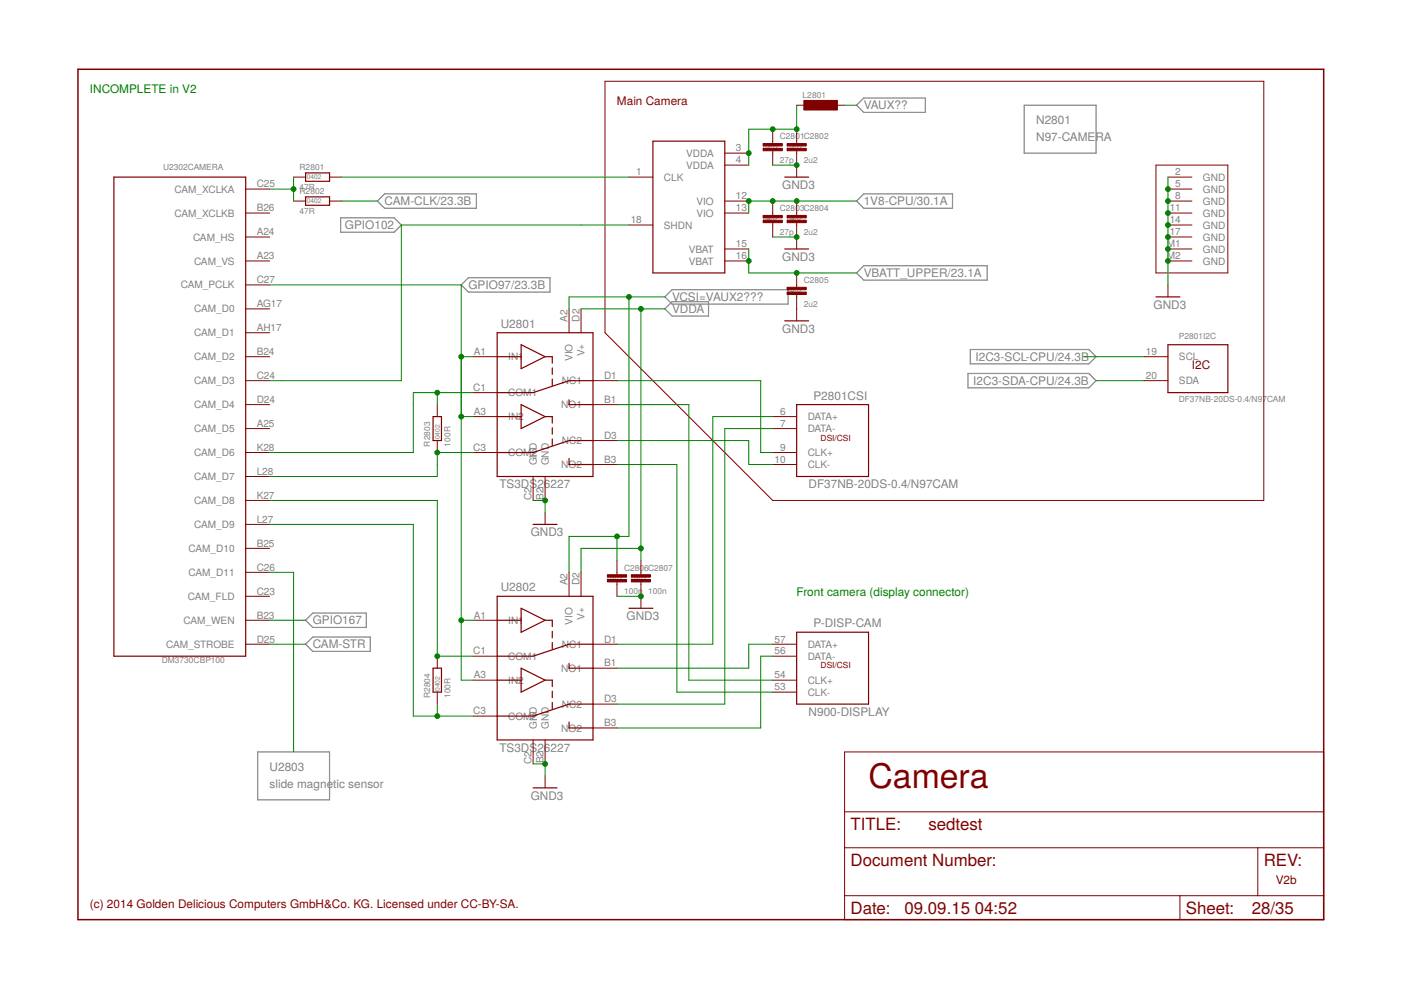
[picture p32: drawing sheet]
<svg xmlns="http://www.w3.org/2000/svg" width="297mm" height="210mm" viewBox="0 0 297 210" stroke-linecap="round" stroke-linejoin="round" font-family="sans-serif">
<defs><g id="words">
<text font-size="7.2" fill="#800000" x="184.1" y="167.1">Camera</text>
<g font-size="3.6" fill="#800000">
<text x="180.3" y="175.9">TITLE:</text>
<text x="196.8" y="175.9">sedtest</text>
<text x="180.3" y="183.6">Document Number:</text>
<text x="267.9" y="183.6">REV:</text>
<text x="180.3" y="193.7">Date:</text>
<text x="191.8" y="193.7">09.09.15</text>
<text x="206.7" y="193.7">04:52</text>
<text x="251.4" y="193.7">Sheet:</text>
<text x="265.4" y="193.7">28/35</text>
</g>
<g font-size="2.5" fill="#008000">
<text x="19.1" y="19.8">INCOMPLETE in V2</text>
<text x="168.9" y="126.4">Front camera (display connector)</text>
</g>
<g font-size="2.5" fill="#800000">
<text x="130.8" y="22.3">Main Camera</text>
<text x="252.7" y="78.2">I2C</text>
<text x="270.5" y="187.4">V2b</text>
<text x="19.1" y="192.4">(c) 2014 Golden Delicious Computers GmbH&amp;Co. KG. Licensed under CC-BY-SA.</text>
</g>
<g font-size="2.5" fill="#808080">
<text x="183.1" y="23.2">VAUX??</text>
<text x="219.7" y="29.9">N97-CAMERA</text>
<text x="219.7" y="26.4">N2801</text>
<text x="165.9" y="40.1">GND3</text>
<text x="81.5" y="43.5">CAM-CLK/23.3B</text>
<text x="183.1" y="43.5">1V8-CPU/30.1A</text>
<text x="73.1" y="48.6">GPIO102</text>
<text x="165.9" y="55.3">GND3</text>
<text x="183.1" y="58.8">VBATT_UPPER/23.1A</text>
<text x="99.3" y="61.3">GPIO97/23.3B</text>
<text x="142.5" y="63.8">VCSI=VAUX2???</text>
<text x="244.6" y="65.5">GND3</text>
<text x="106.2" y="69.5">U2801</text>
<text x="142.5" y="66.4">VDDA</text>
<text x="165.9" y="70.6">GND3</text>
<text x="206.8" y="76.5">I2C3-SCL-CPU/24.3B</text>
<text x="206.4" y="81.6">I2C3-SDA-CPU/24.3B</text>
<text x="172.5" y="84.8">P2801CSI</text>
<text x="105.9" y="103.6">TS3DS26227</text>
<text x="171.4" y="103.6">DF37NB-20DS-0.4/N97CAM</text>
<text x="112.5" y="113.7">GND3</text>
<text x="106.2" y="125.4">U2802</text>
<text x="132.8" y="131.5">GND3</text>
<text x="66.3" y="132.4">GPIO167</text>
<text x="66.3" y="137.5">CAM-STR</text>
<text x="172.5" y="133">P-DISP-CAM</text>
<text x="171.4" y="151.8">N900-DISPLAY</text>
<text x="105.9" y="159.4">TS3DS26227</text>
<text x="57.2" y="167.1">slide magnetic sensor</text>
<text x="57.2" y="163.5">U2803</text>
<text x="112.5" y="169.6">GND3</text>
</g>
<g font-size="2.1" fill="#808080">
<text x="145.5" y="33.2">VDDA</text>
<text x="145.5" y="35.8">VDDA</text>
<text x="156" y="32.1">3</text>
<text x="156" y="34.7">4</text>
<text x="37" y="40.8">CAM_XCLKA</text>
<text x="54.4" y="39.7">C25</text>
<text x="134.9" y="37.2">1</text>
<text x="140.8" y="38.3">CLK</text>
<text x="249.2" y="37.2">2</text>
<text x="249.2" y="39.7">5</text>
<text x="255" y="38.3">GND</text>
<text x="255" y="40.8">GND</text>
<text x="37" y="45.9">CAM_XCLKB</text>
<text x="54.4" y="44.8">B26</text>
<text x="133.7" y="47.3">18</text>
<text x="147.6" y="43.4">VIO</text>
<text x="147.6" y="45.9">VIO</text>
<text x="156" y="42.3">12</text>
<text x="156" y="44.8">13</text>
<text x="248" y="44.8">11</text>
<text x="248" y="47.3">14</text>
<text x="249.2" y="42.3">8</text>
<text x="255" y="43.4">GND</text>
<text x="255" y="45.9">GND</text>
<text x="40.9" y="51">CAM_HS</text>
<text x="54.4" y="49.9">A24</text>
<text x="140.8" y="48.5">SHDN</text>
<text x="146" y="53.5">VBAT</text>
<text x="156" y="52.4">15</text>
<text x="247.4" y="52.4">M1</text>
<text x="248" y="49.9">17</text>
<text x="255" y="48.5">GND</text>
<text x="255" y="51">GND</text>
<text x="255" y="53.5">GND</text>
<text x="41.1" y="56.1">CAM_VS</text>
<text x="54.4" y="55">A23</text>
<text x="146" y="56.1">VBAT</text>
<text x="156" y="55">16</text>
<text x="247.4" y="55">M2</text>
<text x="255" y="56.1">GND</text>
<text x="38.3" y="61.2">CAM_PCLK</text>
<text x="54.4" y="60">C27</text>
<text x="54.4" y="65.1">AG17</text>
<text x="41.2" y="66.2">CAM_D0</text>
<text x="41.2" y="71.3">CAM_D1</text>
<text x="54.4" y="70.2">AH17</text>
<text x="120.3" y="68.2" transform="rotate(-90 120.3 68.2)">A2</text>
<text x="122.8" y="68.2" transform="rotate(-90 122.8 68.2)">D2</text>
<text x="41.2" y="76.4">CAM_D2</text>
<text x="54.4" y="75.3">B24</text>
<text x="100.5" y="75.3">A1</text>
<text x="107.8" y="76.4">IN1</text>
<text x="121.4" y="76.6" transform="rotate(-90 121.4 76.6)">VIO</text>
<text x="124" y="75.6" transform="rotate(-90 124 75.6)">V+</text>
<text x="242.9" y="75.3">19</text>
<text x="250" y="76.4">SCL</text>
<text x="41.2" y="81.5">CAM_D3</text>
<text x="54.4" y="80.4">C24</text>
<text x="100.3" y="82.9">C1</text>
<text x="119.1" y="81.5">NC1</text>
<text x="128.1" y="80.4">D1</text>
<text x="242.9" y="80.4">20</text>
<text x="250" y="81.5">SDA</text>
<text x="41.2" y="86.6">CAM_D4</text>
<text x="54.4" y="85.4">D24</text>
<text x="100.5" y="88">A3</text>
<text x="107.8" y="84">COM1</text>
<text x="107.8" y="89.1">IN2</text>
<text x="119" y="86.6">NO1</text>
<text x="128.1" y="85.4">B1</text>
<text x="165.4" y="88">6</text>
<text x="171.2" y="89.1">DATA+</text>
<text x="41.2" y="91.6">CAM_D5</text>
<text x="54.4" y="90.5">A25</text>
<text x="54.4" y="95.6">K28</text>
<text x="100.3" y="95.6">C3</text>
<text x="119.1" y="94.2">NC2</text>
<text x="128.1" y="93.1">D3</text>
<text x="165.4" y="90.5">7</text>
<text x="165.4" y="95.6">9</text>
<text x="171.2" y="91.6">DATA-</text>
<text x="41.2" y="96.7">CAM_D6</text>
<text x="41.2" y="101.8">CAM_D7</text>
<text x="54.4" y="100.7">L28</text>
<text x="107.8" y="96.7">COM2</text>
<text x="113.8" y="98.7" transform="rotate(-90 113.8 98.7)">GND</text>
<text x="116.3" y="98.7" transform="rotate(-90 116.3 98.7)">GND</text>
<text x="119" y="99.3">NO2</text>
<text x="128.1" y="98.1">B3</text>
<text x="164.2" y="98.1">10</text>
<text x="171.2" y="96.7">CLK+</text>
<text x="171.2" y="99.3">CLK-</text>
<text x="41.2" y="106.9">CAM_D8</text>
<text x="54.4" y="105.8">K27</text>
<text x="112.7" y="106.1" transform="rotate(-90 112.7 106.1)">C2</text>
<text x="115.2" y="106" transform="rotate(-90 115.2 106)">B2</text>
<text x="41.2" y="112">CAM_D9</text>
<text x="54.4" y="110.8">L27</text>
<text x="40" y="117">CAM_D10</text>
<text x="54.4" y="115.9">B25</text>
<text x="40" y="122.1">CAM_D11</text>
<text x="54.4" y="121">C26</text>
<text x="120.3" y="124.1" transform="rotate(-90 120.3 124.1)">A2</text>
<text x="122.8" y="124.1" transform="rotate(-90 122.8 124.1)">D2</text>
<text x="39.8" y="127.2">CAM_FLD</text>
<text x="54.4" y="126.1">C23</text>
<text x="54.4" y="131.1">B23</text>
<text x="100.5" y="131.1">A1</text>
<text x="124" y="131.4" transform="rotate(-90 124 131.4)">V+</text>
<text x="35.2" y="137.3">CAM_STROBE</text>
<text x="38.9" y="132.3">CAM_WEN</text>
<text x="54.4" y="136.2">D25</text>
<text x="107.8" y="132.3">IN1</text>
<text x="119.1" y="137.3">NC1</text>
<text x="121.4" y="132.4" transform="rotate(-90 121.4 132.4)">VIO</text>
<text x="128.1" y="136.2">D1</text>
<text x="164.2" y="136.2">57</text>
<text x="171.2" y="137.3">DATA+</text>
<text x="100.3" y="138.8">C1</text>
<text x="100.5" y="143.8">A3</text>
<text x="107.8" y="139.9">COM1</text>
<text x="119" y="142.4">NO1</text>
<text x="128.1" y="141.3">B1</text>
<text x="164.2" y="138.8">56</text>
<text x="164.2" y="143.8">54</text>
<text x="171.2" y="139.9">DATA-</text>
<text x="107.8" y="145">IN2</text>
<text x="128.1" y="148.9">D3</text>
<text x="164.2" y="146.4">53</text>
<text x="171.2" y="145">CLK+</text>
<text x="171.2" y="147.5">CLK-</text>
<text x="100.3" y="151.5">C3</text>
<text x="107.8" y="152.6">COM2</text>
<text x="113.8" y="154.6" transform="rotate(-90 113.8 154.6)">GND</text>
<text x="116.3" y="154.6" transform="rotate(-90 116.3 154.6)">GND</text>
<text x="119" y="155.1">NO2</text>
<text x="119.1" y="150">NC2</text>
<text x="128.1" y="154">B3</text>
<text x="112.7" y="162" transform="rotate(-90 112.7 162)">C2</text>
<text x="115.2" y="161.8" transform="rotate(-90 115.2 161.8)">B2</text>
</g>
<g font-size="1.8" fill="#808080">
<text x="170.2" y="20.8">L2801</text>
<text x="165.3" y="29.5">C2801C2802</text>
<text x="165.3" y="34.6">27p</text>
<text x="170.4" y="34.6">2u2</text>
<text x="34.6" y="36">U2302CAMERA</text>
<text x="63.5" y="40.3">47R</text>
<text x="63.5" y="36">R2801</text>
<text x="63.5" y="41.1">R2802</text>
<text x="63.5" y="45.4">47R</text>
<text x="165.3" y="44.8">C2803C2804</text>
<text x="165.3" y="49.9">27p</text>
<text x="170.4" y="49.9">2u2</text>
<text x="170.4" y="65.1">2u2</text>
<text x="170.4" y="60">C2805</text>
<text x="249.9" y="71.8">P2801I2C</text>
<text x="249.9" y="85.3">DF37NB-20DS-0.4/N97CAM</text>
<text x="91.2" y="94.7" transform="rotate(-90 91.2 94.7)">R2803</text>
<text x="95.5" y="94.7" transform="rotate(-90 95.5 94.7)">100R</text>
<text x="132.3" y="121">C2806C2807</text>
<text x="132.3" y="126">100n</text>
<text x="137.4" y="126">100n</text>
<text x="34.3" y="140.6">DM3730CBP100</text>
<text x="91.2" y="148" transform="rotate(-90 91.2 148)">R2804</text>
<text x="95.5" y="148" transform="rotate(-90 95.5 148)">100R</text>
</g>
<g font-size="1.8" fill="#800000">
<text x="174" y="93.4">DSI/CSI</text>
<text x="174" y="141.7">DSI/CSI</text>
</g>
<g font-size="1.4" fill="#808080">
<text x="161.8" y="31.7">0402</text>
<text x="166.9" y="31.7">0402</text>
<text x="65" y="38.1">0402</text>
<text x="65" y="43.1">0402</text>
<text x="161.8" y="46.9">0402</text>
<text x="166.9" y="46.9">0402</text>
<text x="166.9" y="62.2">0402</text>
<text x="93.2" y="93.2" transform="rotate(-90 93.2 93.2)">0402</text>
<text x="128.8" y="123.1">0402</text>
<text x="133.9" y="123.1">0402</text>
<text x="93.2" y="146.5" transform="rotate(-90 93.2 146.5)">0402</text>
</g>
</g></defs>
<g fill="none" stroke="#808080" stroke-width=".25">
<path d="M181.6 22.3l1.5-1.5h13.1v3h-13.1zM217.1 22.3h15.3v10.2h-15.3zM72.2 46.2h11.4l1.5 1.5-1.5 1.5h-11.4zM81.5 41.1h19.5v3.1h-19.5l-1.5-1.6zM181.6 57.9l1.5-1.6h26.2v3.1h-26.2zM181.6 42.6l1.5-1.5h18.9v3.1h-18.9zM97.8 60.4l1.5-1.5h17.3v3h-17.3zM141 62.9l1.5-1.5h24.6v3.1h-24.6zM141 65.5l1.5-1.5h7.7v3h-7.7zM205.2 79.2h25.7l1.5 1.5-1.5 1.5h-25.7zM205.7 74.1h25.2l1.5 1.5-1.5 1.6h-25.2zM64.8 131.5l1.5-1.5h11.4v3h-11.4z"/>
<path d="M64.8 136.6l1.5-1.5h12.2v3h-12.2zM54.6 159.4h15.3v10.2h-15.3z"/>
</g>
<g fill="none" stroke="#800000" stroke-width=".21">
<path d="M128.3 17.2h139.6v88.9h-104.1l-35.5-35.6zM62.3 37.5h2.5M69.9 37.5h2.5M133.3 37.5h5.1M153.7 35h5M153.7 32.5h5M163.8 27.4v3M163.8 32v3M168.9 27.4v3M168.9 32v5.5M168.9 22.3h2.5M176.5 22.3h2.6"/>
<path d="M245.1 35h15.2v22.9h-15.2zM247.6 37.5h5.1M52.1 40.1h5.1M52.1 45.2h5.1M52.1 50.2h5.1M52.1 55.3h5.1M62.3 42.6h2.5M69.9 42.6h2.5M133.3 47.7h5.1M153.7 42.6h5M153.7 45.2h5M153.7 52.8h5"/>
<path d="M153.7 55.3h5M163.8 42.6v3.1M163.8 47.2v3M168.9 42.6v3.1M168.9 47.2v5.6M168.9 57.9v3M247.6 40.1h5.1M247.6 42.6h5.1M247.6 45.2h5.1M247.6 47.7h5.1M247.6 50.2h5.1M247.6 52.8h5.1"/>
<path d="M247.6 55.3h5.1M52.1 75.6h5.1M52.1 60.4h5.1M52.1 65.5h5.1M52.1 70.5h5.1M100.3 75.6h5.1M120.6 65.5v5M123.2 65.5v5M168.9 62.4v5.6M242.5 75.6h5.1M247.6 60.4v2.5M52.1 90.9h5.1"/>
<path d="M52.1 95.9h5.1M52.1 80.7h5.1M52.1 85.8h5.1M92.7 85.8v2.5M92.7 93.4v2.5M100.3 88.3h5.1M100.3 95.9h5.1M100.3 83.2h5.1M125.7 98.5h5.1M125.7 80.7h5.1M125.7 93.4h5.1M125.7 85.8h5.1"/>
<path d="M163.8 88.3h5.1M163.8 90.9h5.1M163.8 95.9h5.1M163.8 98.5h5.1M242.5 80.7h5.1M52.1 106.1h5.1M52.1 101h5.1M52.1 111.2h5.1M52.1 116.3h5.1M113 101v5.1M115.6 101v5.1M115.6 108.6v2.6"/>
<path d="M130.8 118.8v3.1M135.9 118.8v3.1M52.1 136.6h5.1M52.1 131.5h5.1M52.1 126.4h5.1M52.1 121.3h5.1M92.7 139.1v2.6M100.3 139.1h5.1M100.3 131.5h5.1M120.6 121.3v5.1M123.2 121.3v5.1M125.7 136.6h5.1"/>
<path d="M130.8 123.4v3M135.9 123.4v5.6M163.8 139.1h5.1M163.8 136.6h5.1M92.7 146.7v2.6M100.3 151.8h5.1M100.3 144.2h5.1M113 156.9v5.1M115.6 156.9v5.1M125.7 149.3h5.1M125.7 141.7h5.1M125.7 154.3h5.1"/>
<path d="M163.8 144.2h5.1M163.8 146.7h5.1M179.1 159.4h101.5v35.6h-101.5zM115.6 164.5v2.5M179.1 179.7h101.5M179.1 172.1h101.5M266.7 179.7v10.2M179.1 189.9h101.5M250.2 189.9v5.1"/>
</g>
<path d="M16.5 14.7h264.1v180.3h-264.1z" fill="none" stroke="#800000" stroke-width=".32"/>
<g fill="none" stroke="#800000" stroke-width=".25">
<path d="M24.2 37.5h27.9v101.6h-27.9zM64.8 36.7h5.1v1.7h-5.1zM138.4 29.9h15.3v28h-15.3zM166.4 37.5h5M64.8 41.7h5.1v1.8h-5.1zM166.4 52.8h5M105.4 70.5h20.3v30.5h-20.3zM105.4 75.6h5.1M110.5 73.1l5.1 2.5-5.1 2.6zM115.6 75.6h1.5v1.4M117.1 78v1.4M166.4 68h5"/>
<path d="M245.1 62.9h5.1M247.6 73.1h12.7v10.1h-12.7zM91.8 88.3h1.8v5.1h-1.8zM105.4 88.3h5.1M110.5 85.8l5.1 2.5-5.1 2.6zM115.6 88.3h1.5v1.4M117.1 80.4v1.3M117.1 90.7v1.4M117.1 93.1v1.3M120.6 84.8v1h5.1M120.6 97.2v1.3h5.1M125.7 80.7h-5.1l-7.6 2.5h-7.6"/>
<path d="M125.7 93.4h-5.1l-7.6 2.5h-7.6M168.9 85.8h15.2v15.2h-15.2zM113 111.2h5.1M105.4 131.5h5.1M105.4 126.4h20.3v30.5h-20.3zM110.5 129l5.1 2.5-5.1 2.5zM115.6 131.5h1.5v1.4M117.1 133.9v1.3M117.1 136.2v1.4M125.7 136.6h-5.1l-7.6 2.5h-7.6M133.3 129h5.1M168.9 134h15.2v15.3h-15.2z"/>
<path d="M91.8 141.7h1.8v5h-1.8zM105.4 144.2h5.1M110.5 141.7l5.1 2.5-5.1 2.5zM115.6 144.2h1.5v1.4M117.1 146.6v1.3M117.1 148.9v1.4M120.6 140.7v1h5.1M120.6 153.1v1.2h5.1M125.7 149.3h-5.1l-7.6 2.5h-7.6M113 167h5.1"/>
</g>
<g fill="#800000" stroke="#800000" stroke-width=".21">
<path d="M166.9 61.9h4v.5h-4z"/>
<path d="M166.9 60.9h4v.5h-4z"/>
<path d="M166.9 46.7h4v.5h-4z"/>
<path d="M166.9 45.7h4v.5h-4z"/>
<path d="M161.8 46.7h4.1v.5h-4.1z"/>
<path d="M161.8 45.7h4.1v.5h-4.1z"/>
<path d="M166.9 31.5h4v.5h-4z"/>
<path d="M166.9 30.4h4v.5h-4z"/>
<path d="M161.8 31.5h4.1v.5h-4.1z"/>
<path d="M161.8 30.4h4.1v.5h-4.1z"/>
<path d="M170.4 21.3h7.1v2h-7.1z"/>
<path d="M128.8 122.9h4v.5h-4z"/>
<path d="M128.8 121.9h4v.5h-4z"/>
<path d="M133.9 122.9h4v.5h-4z"/>
<path d="M133.9 121.9h4v.5h-4z"/>
</g>
<g fill="none" stroke="#008000" stroke-width=".21">
<path d="M62.3 37.5v5.1M72.4 37.5h60.9M163.8 35h5.1M168.9 22.3v5.1h-10.2v7.6M179.1 22.3h2.5M247.6 37.5v22.9M57.2 40.1h5.1M72.4 42.6h7.6M133.3 47.7h-48.2v33h-27.9M158.7 52.8v5.1h22.9M163.8 50.2h5.1M181.6 42.6h-22.9v2.6"/>
<path d="M57.2 60.4h40.6v83.8h2.5M97.8 75.6h2.5M123.2 65.5h17.8M133.3 62.9v50.8h-12.7v7.6M135.9 65.5v53.3M141 62.9h-20.4v2.6M229.8 75.6h12.7M92.7 83.2v2.6M97.8 88.3h2.5M100.3 83.2h-12.7v12.7h-30.4M100.3 95.9h-7.6v5.1h-35.5M130.8 93.4h27.9v5.1h5.1"/>
<path d="M130.8 80.7h30.5v15.2h2.5M130.8 85.8h15.2v58.4h17.8M130.8 98.5h12.7v48.2h20.3M163.8 88.3h-12.7v48.3h-20.3M163.8 90.9h-10.1v58.4h-22.9M232.4 80.7h10.1M57.2 106.1h35.5v33h7.6M57.2 111.2h30.4v40.6h12.7M113 106.1h2.6v2.5M130.8 113.7v5.1M135.9 116.3h-12.7v5M57.2 136.6h7.6"/>
<path d="M57.2 131.5h7.6M57.2 121.3h5.1v38.1M97.8 131.5h2.5M130.8 126.4h5.1M163.8 136.6h-5.1v5.1h-27.9M163.8 139.1h-2.5v15.2h-30.5M92.7 149.3v2.5M113 162h2.6v2.5"/>
</g>
<g fill="#008000" stroke="#008000" stroke-width=".21">
<circle cx="168.9" cy="57.9" r=".51"/>
<circle cx="158.7" cy="55.3" r=".51"/>
<circle cx="158.7" cy="42.6" r=".51"/>
<circle cx="163.8" cy="42.6" r=".51"/>
<circle cx="168.9" cy="42.6" r=".51"/>
<circle cx="158.7" cy="32.5" r=".51"/>
<circle cx="163.8" cy="27.4" r=".51"/>
<circle cx="168.9" cy="27.4" r=".51"/>
<circle cx="168.9" cy="35" r=".51"/>
<circle cx="168.9" cy="50.2" r=".51"/>
<circle cx="247.6" cy="40.1" r=".51"/>
<circle cx="247.6" cy="42.6" r=".51"/>
<circle cx="247.6" cy="45.2" r=".51"/>
<circle cx="247.6" cy="47.7" r=".51"/>
<circle cx="247.6" cy="50.2" r=".51"/>
<circle cx="247.6" cy="52.8" r=".51"/>
<circle cx="247.6" cy="55.3" r=".51"/>
<circle cx="115.6" cy="162" r=".51"/>
<circle cx="115.6" cy="106.1" r=".51"/>
<circle cx="135.9" cy="126.4" r=".51"/>
<circle cx="97.8" cy="75.6" r=".51"/>
<circle cx="97.8" cy="131.5" r=".51"/>
<circle cx="97.8" cy="88.3" r=".51"/>
<circle cx="62.3" cy="40.1" r=".51"/>
<circle cx="92.7" cy="83.2" r=".51"/>
<circle cx="92.7" cy="139.1" r=".51"/>
<circle cx="92.7" cy="151.8" r=".51"/>
<circle cx="130.8" cy="113.7" r=".51"/>
<circle cx="133.3" cy="62.9" r=".51"/>
<circle cx="92.7" cy="95.9" r=".51"/>
<circle cx="135.9" cy="116.3" r=".51"/>
<circle cx="135.9" cy="65.5" r=".51"/>
</g>
<use href="#words"/>
</svg>
